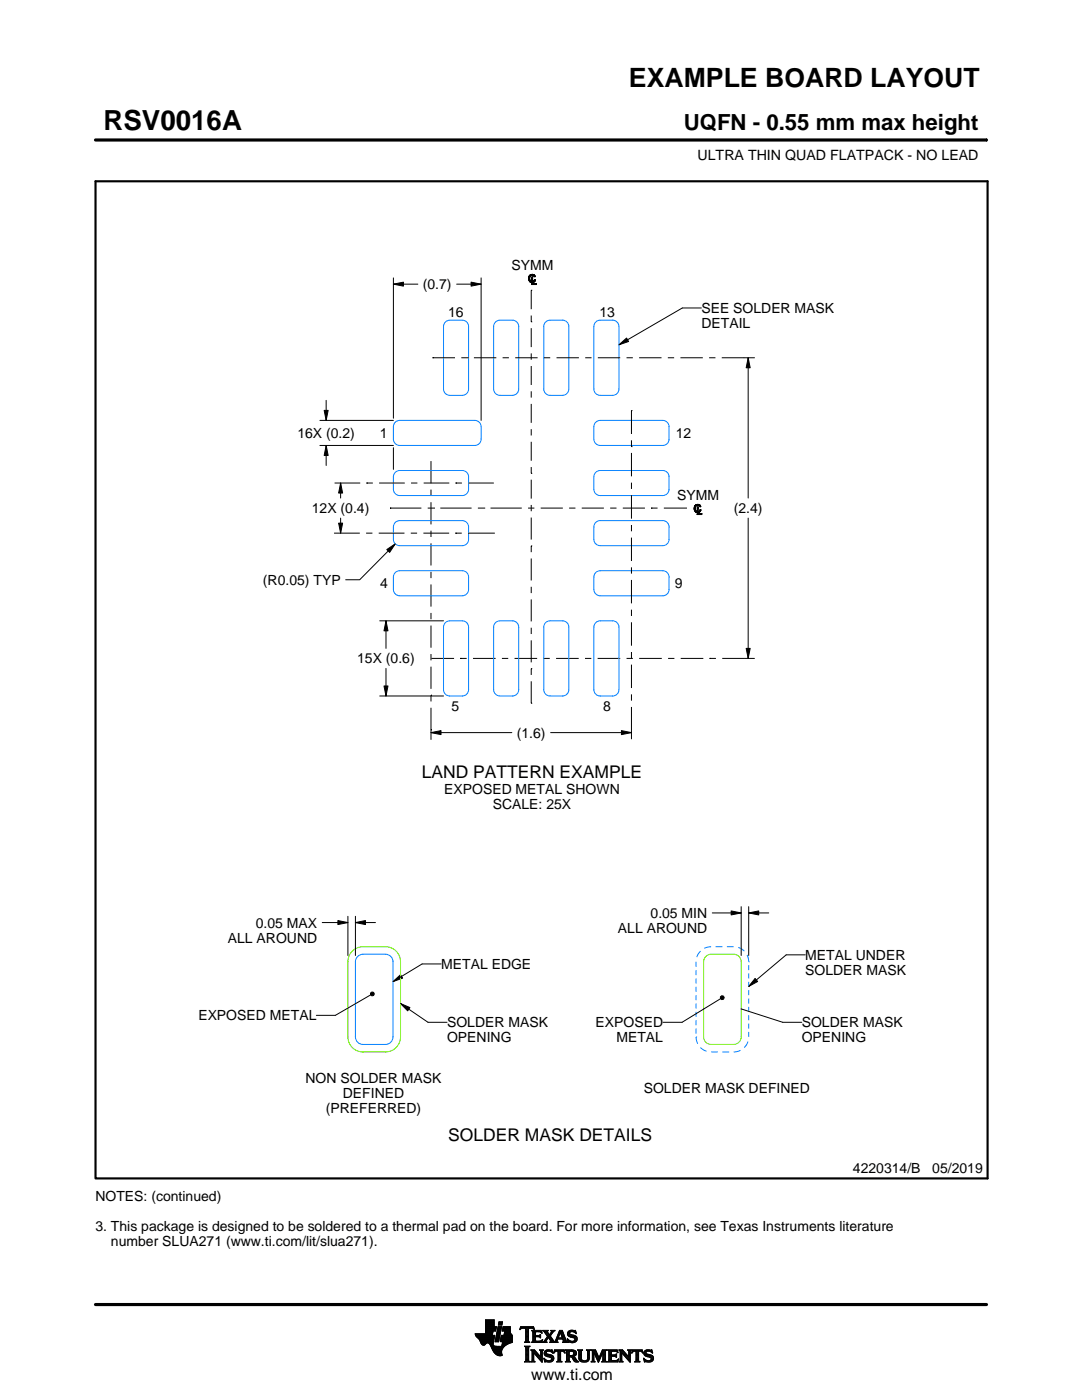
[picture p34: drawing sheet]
<svg xmlns="http://www.w3.org/2000/svg" width="216mm" height="279mm" viewBox="0 0 216 279" stroke-linecap="round" stroke-linejoin="round" font-family="sans-serif">
<defs><g id="words">
<text font-size="5.5" x="20.6" y="26">RSV0016A</text>
<text font-size="5.3" x="125.5" y="17.4">EXAMPLE BOARD LAYOUT</text>
<text font-size="4.4" x="136.4" y="26">UQFN - 0.55 mm max height</text>
<g font-size="3.5">
<text x="84.1" y="155.3">LAND PATTERN EXAMPLE</text>
<text x="89.4" y="227.7">SOLDER MASK DETAILS</text>
</g>
<text font-size="3.2" x="106" y="275.3">www.ti.com</text>
<g font-size="2.8">
<text x="139.2" y="32">ULTRA THIN QUAD FLATPACK - NO LEAD</text>
<text x="102.1" y="53.8">SYMM</text>
<text x="84.4" y="57.7">(0.7)</text>
<text x="89.4" y="63.2">16</text>
<text x="119.6" y="63.2">13</text>
<text x="140" y="62.5">SEE SOLDER MASK</text>
<text x="140" y="65.5">DETAIL</text>
<text x="59.3" y="87.4">16X (0.2)</text>
<text x="75.8" y="87.4">1</text>
<text x="134.8" y="87.3">12</text>
<text x="135.1" y="99.7">SYMM</text>
<text x="62.2" y="102.4">12X (0.4)</text>
<text x="146.4" y="102.4">(2.4)</text>
<text x="52.5" y="116.7">(R0.05) TYP</text>
<text x="75.8" y="117.4">4</text>
<text x="134.7" y="117.3">9</text>
<text x="71.3" y="132.4">15X (0.6)</text>
<text x="90.1" y="142">5</text>
<text x="120.4" y="141.9">8</text>
<text x="103.1" y="147.2">(1.6)</text>
<text x="88.6" y="158.4">EXPOSED METAL SHOWN</text>
<text x="98.3" y="161.4">SCALE: 25X</text>
<text x="51.1" y="185.1">0.05 MAX</text>
<text x="129.8" y="183.2">0.05 MIN</text>
<text x="45.5" y="188.1">ALL AROUND</text>
<text x="123.3" y="186.2">ALL AROUND</text>
<text x="160.7" y="191.6">METAL UNDER</text>
<text x="88" y="193.4">METAL EDGE</text>
<text x="160.7" y="194.6">SOLDER MASK</text>
<text x="39.6" y="203.6">EXPOSED METAL</text>
<text x="89.2" y="205">SOLDER MASK</text>
<text x="89.2" y="208">OPENING</text>
<text x="118.8" y="205">EXPOSED</text>
<text x="123" y="208">METAL</text>
<text x="160" y="205">SOLDER MASK</text>
<text x="160" y="208">OPENING</text>
<text x="61" y="216.1">NON SOLDER MASK</text>
<text x="68.4" y="219.1">DEFINED</text>
<text x="128.4" y="218.1">SOLDER MASK DEFINED</text>
<text x="65" y="222.1">(PREFERRED)</text>
<text x="19" y="239.7">NOTES: (continued)</text>
<text x="170.2" y="234.2">4220314/B</text>
<text x="186" y="234.2">05/2019</text>
<text x="19" y="245.7">3. This package is designed to be soldered to a thermal pad on the board. For more information, see Texas Instruments literature</text>
<text x="22.1" y="248.7">number SLUA271 (www.ti.com/lit/slua271).</text>
</g>
</g></defs>
<g fill="none" stroke="#000" stroke-width=".2">
<path d="M19.1 27.9h177.7M196.8 27.7v.5M78.5 56.7l2-.4v.8zM78.5 55.5v28M78.5 56.7h4.9M91.1 56.7h4.9M94 56.3l2 .4-2 .4zM96 55.5v28.4M105.5 55.6h.2zM105.5 55.6l.2 .1zM105.5 55.6l.2-.1zM105.5 55.6h.2v.1z"/>
<path d="M105.5 55.4h.2zM105.5 55.7h.2v.1zM105.5 55.7l.2 .1zM105.5 55.4l.2 .1-.2 .1zM105.5 55.8h.2zM105.5 55.3h.2zM105.5 55.3l.2 .1h-.2zM105.5 55.9h.2zM105.5 55.2h.2zM105.5 55.9l.2-.1v.1zM105.5 55.2l.2 .1zM105.5 55.2h.3z"/>
<path d="M105.6 56h.2zM105.6 55.1l.3-.1zM105.6 55.1h.2zM105.6 55.1l.2 .1h-.3zM105.6 56l.2 .1zM105.6 55h.4zM105.6 55h.3zM105.6 56.1h.3zM105.7 55l.4-.1zM105.7 55h.3zM105.7 55h.4zM105.7 56.2h.3z"/>
<path d="M105.7 54.9h.9zM105.8 56.2h.8zM105.8 56.2l.8 .1zM105.8 56.2h.3zM105.8 56.2h.5zM105.8 54.9h.8zM105.8 54.9l.7-.1zM105.8 56.3h.8zM105.8 56.3h.7zM105.9 54.8h.6zM105.9 54.8h.5zM106 56.3h.5z"/>
<path d="M106 56.3h.4zM106 54.8h.4zM106 54.8h.3zM106 57.9h.1M106 57.9v3.8M106.1 56.4l.3-.1zM106.1 56.8l.9-.2v.2zM106.1 55.2h.2l-.2 1zM106.1 56.8l.2-.2h.7zM106.1 56.4h.2l-.2 .4zM106.1 54.8h.2zM106.1 54.9h.5z"/>
<path d="M106.2 54.9h.4zM106.3 54.9h.4zM106.3 55.2v1h-.2zM106.3 56.2l.4-.1zM106.3 56.4v.2l-.2 .2zM106.3 55l.4-.1zM106.4 55l.3-.1zM106.4 56.1h.4zM106.5 55h.2zM106.5 56.1h.3zM106.5 55.1h.3zM106.5 56l.3 .1z"/>
<path d="M106.5 56h.3zM106.6 55.2h.2zM106.6 56h.2zM106.6 56l.2-.1zM106.6 55.9h.2zM106.6 55.8l.2 .1zM65.1 79.9v4M86.3 71.4h.1M86.3 71.4h4.5M92 71.4h1.3M93.3 71.4h.1M94.6 71.4h4.4"/>
<path d="M100.3 71.4h1.2M102.8 71.4h4.5M106 64.2h.1M106 63v1.2M106 65.5v3.8M106 70.5v1.3M106 73v3.8M106 78.1v1.2M108.5 71.4h1.3M111 71.4h4.5M116.8 71.4h1.2M119.3 71.4h4.5"/>
<path d="M123.5 68.8l1.5-1.3 .4 .7zM125 71.4h1.3M127.5 71.4h4.5M133.3 71.4h1.2M135.8 71.4h4.4M140 61.5h-3.8l-12.7 7.3M141.5 71.4h1.3M144 71.4h6.6M149.3 71.4l.4 2h-.8zM149.3 71.4v28M63.8 88.9h14.7M63.8 83.9h14.7"/>
<path d="M64.7 81.9h.8l-.4 2zM65.1 88.9l.4 2h-.8zM65.1 88.9v4M66.8 96.4h5.1M68 96.4l.4 2h-.8zM68 96.4v3M73.1 96.4h.1M73.1 96.4h1.3M75.7 96.4h5.1M78.5 89.3v4.4M82 96.4h1.3M84.5 96.4h5.2"/>
<path d="M86 92v4.4M86 97.7v1.3M90.9 96.4h.1M90.9 96.4h1.3M93.4 96.4h5.1M106 94.5h.1M106 80.6v3.8M106 85.7v1.2M106 88.2v3.8M106 93.2v1.3M106 95.7v3.8M126 89.1h.1"/>
<path d="M126 81.9h.1M126 81.9v4.7M126 87.9v1.2M126 90.4v4.7M126 96.3v1.3M126 98.8v4.7M66.7 106.4h5.1M67.6 104.4h.8l-.4 2zM68 103.4v3M73.1 106.4h1.2M75.6 106.4h5.1M77.2 109.7l1.7-1.2-1.2 1.7z"/>
<path d="M77.8 101.4h.1M77.8 101.4h6.3M78.9 108.5l-7.1 7.2h-2.8M82 106.4h1.2M84.5 106.4h5.1M85.3 101.4h1.3M86 100.2v4.5M86 105.9v1.3M86 108.4v4.5M86 114.1v1.3M86 116.6v4.5M86.6 101.4h.1"/>
<path d="M87.9 101.4h6.2M90.9 106.4h.1M90.9 106.4h1.2M93.4 106.4h5.1M95.4 101.4h1.2M96.6 101.4h.1M97.9 101.4h6.2M98.5 106.4h.1M105.4 101.4h1.2M106 108.9h.1M106 100.8v1.2M106 103.3v4.4"/>
<path d="M106 108.9v1.3M106 111.5v4.3M106 117.1v1.3M106 119.6v4.4M107.9 101.4h4.4M113.6 101.4h1.2M116.1 101.4h4.4M121.8 101.4h1.2M124.3 101.4h4.4M126 104.8v1.2M126 107.3v4.7M126 113.2v1.3"/>
<path d="M126 115.7v4.7M129.9 101.4h.1M129.9 101.4h1.3M132.5 101.4h4.4M136.9 101.4h.1M138.5 101.5h.2zM138.5 101.6h.2zM138.5 101.5l.2-.1zM138.5 101.6l.2-.1v.1zM138.5 101.3h.2zM138.5 101.6h.2v.1zM138.5 101.6l.2 .1z"/>
<path d="M138.5 101.3l.2 .1-.2 .1zM138.5 101.7h.2zM138.5 101.2h.2zM138.5 101.2l.2 .1h-.2zM138.6 101.8h.2zM138.6 101.1l.1 .1zM138.6 101.1h.2zM138.6 101.8l.1-.1 .1 .1zM138.6 101.9h.2zM138.6 101h.3zM138.6 101h.2zM138.6 101l.2 .1h-.2z"/>
<path d="M138.6 101.9l.3 .1zM138.6 101l.4-.1zM138.7 102h.3zM138.7 100.9l.5-.1zM138.7 100.9h.3zM138.7 100.9h.4zM138.7 102.1h.3zM138.8 100.8h.8zM138.8 102.1h.9zM138.8 102.1l.8 .1zM138.8 102.1h.3zM138.8 102.1h.5z"/>
<path d="M138.8 100.8l.7-.1zM138.9 102.2h.7zM138.9 102.2h.6zM138.9 100.7h.6zM138.9 100.7h.5zM139 102.3l.5-.1zM139 102.3h.4zM139 100.7h.4zM139 100.7h.3zM139.1 102.3h.3zM139.1 102.7l1-.2v.2zM139.1 101.1h.2l-.2 1z"/>
<path d="M139.1 102.7l.2-.2h.8zM139.1 102.3h.2l-.2 .4zM139.1 100.7h.2zM139.2 100.8h.4zM139.3 100.8h.4zM139.3 101.1v1h-.2zM139.3 102.1l.4-.1zM139.3 102.3v.2l-.2 .2zM139.4 100.9l.3-.1zM139.4 102.1l.3-.1zM139.4 102h.4zM139.5 100.9h.3z"/>
<path d="M139.5 102h.3zM139.5 101h.3zM139.6 101.9l.2 .1zM139.6 101h.2zM139.6 101.9h.2zM139.6 101.1h.2zM139.6 101.9l.3-.1zM139.7 101.8h.2zM139.7 101.7l.2 .1zM149.3 103.4v28M75.8 138.9h12.7M75.8 123.9h12.7"/>
<path d="M76.6 136.9h.8l-.4 2zM77 123.9l.4 2h-.8zM77 123.9v5.5M77 133.4v5.5M86 138.7h.1M86 122.3v1.3M86 124.8v4.5M86 130.5v1.3M86 133v4.5M86 138.7v1.3M86.1 131.4h4.5M91.9 131.4h.1"/>
<path d="M91.9 131.4h1.2M94.4 131.4h4.5M100.2 131.4h1.2M102.7 131.4h4.5M106 133.4h.1M106 125.3v1.2M106 127.8v4.4M106 133.4v1.3M106 136v4.4M108.4 131.4h1.3M111 131.4h4.5M116.7 131.4h1.3"/>
<path d="M119.2 131.4h4.6M125 131.4h1.3M126 121.7v1.2M126 124.2v4.7M126 130.1v1.3M126 132.6v4.7M126 138.6v1.2M127.5 131.4h4.6M133.3 131.4h1.3M135.8 131.4h4.5M141.6 131.4h.1M141.6 131.4h1.3"/>
<path d="M144.1 131.4h6.4M148.9 129.4h.8l-.4 2zM86 146.2l2-.4v.8zM86 145.7h.1M86 141.3v6.3M86 146.2h16.1M106 140.4h.1M109.9 146.2h16.1M124 145.8l2 .4-2 .4zM126 141.1v6.4M64.3 184.1h5.1M67.4 183.7l2 .4-2 .4z"/>
<path d="M69.4 182.9v7.8M70.9 184.1l2-.4v.8zM70.9 182.9v7.8M70.9 184.1h4M73.9 198.2l.3-.2h.3l.2 .4-.2 .3h-.3l-.3-.2zM73.9 198.6l-7 4h-3.8M78.4 195.9l1.5-1.4 .4 .7zM88 192.4h-3.8l-5.8 3.5M142.1 182.2h5.8M143.8 198.9l.2-.2 .4 .1 .1 .3-.1 .3-.4 .1-.2-.2zM143.8 199.3l-7.7 4.7h-3.8M145.9 181.8l2 .4-2 .4z"/>
<path d="M147.9 180.9v9.8M149.4 182.2l2-.4v.8zM149.4 182.2h4M149.4 180.9v9.8M150.7 195.3l.5 .6-1.8 1zM160.7 190.6h-3.8l-7.5 6.3M79.9 200.3l1.9 .8-.5 .6zM79.9 200.3l5.5 3.7h3.8M147.9 201.4l8.3 2.6h3.8M94.8 266.2h3.5M94.8 266.3h3.5M94.9 266.4h3.3"/>
<path d="M94.9 266.5h3.8l-.2 1.2M94.9 266.5h3.8M95 266.6h3.7M95 266.7h3.7M95.1 266.8h3.6M95.2 266.9h3.4M95.3 267h3.3M95.4 267.1h3.2M95.5 267.2h3.1M95.6 267.3h3M95.7 267.4h2.8M95.7 267.5h2.8"/>
<path d="M95.8 267.6h2.7M95.8 267.7h2.7M95.9 267.8h2.6M95.9 267.9h2.5M95.9 268h2.5M96 268h1.1M96 268.1h1M96.1 268.2h.8M96.1 268.3h.7M96.2 268.4h.6M96.3 268.4h.4M96.9 266.1h1.4"/>
<path d="M96.9 266h1.4M96.9 265.9h1.4M96.9 265.8h1.5M96.9 265.7h1.5M96.9 264.7l2.2 .1-.2 .9h-.5l-.2 .8M96.9 265.6h2M96.9 265.5h2M96.9 265.4h2M96.9 265.3h2.1M96.9 265.2h2.1M96.9 265.1h2.1M96.9 265h2.1"/>
<path d="M96.9 264.9h2.1M96.9 264.8h2.2M96.9 264.6h1.7M96.9 264.5h1.7M96.9 264.4h1.7M96.9 264.3h1.7M96.9 264.2h1.7M96.9 264.1h1.7M96.9 264h1.7M96.9 263.9h1.7M96.9 263.8h1.7M96.9 263.7h1.7"/>
<path d="M96.9 263.6h1.7M96.9 263.5h1.7M96.9 263.4h1.7M97.5 268h.9M97.6 268.1h.8M97.7 268.2h.7M97.7 268.3h.7M97.8 268.4h.6M97.9 268.5h.6M97.9 268.6h.7M98 268.7h1.1M98 268.8h2.6"/>
<path d="M98 268.8h2.5M98.1 268.9h2.3M98.1 269h2.3M98.1 269.1h2.2M98.2 269.2h2.1M98.2 269.2h2M98.2 269.3h2M98.3 269.4h1.9M98.3 269.5h1.8M98.4 269.6h1.7M98.4 268v.4l.3 .2 2 .1M98.5 269.7h1.6"/>
<path d="M98.5 267.7l-.1 .3M98.5 269.8h1.6M98.6 269.9h1.5M98.6 264.8v-1.4h-1.7v2.8h-2.1l.1 .3 .7 .8 .7 1.1 .3 .1 .6-.5 .4 .1 1 1.8 .8 .6h.8l-.1-1 .8-1M98.6 270h1.5M98.7 270h1.4M98.8 270.1h1.3M98.8 267.7h.7M98.8 267.6h.7M98.8 267.5h.7M98.9 270.2h1.2M98.9 267.4h.7"/>
<path d="M98.9 267.3h.7M98.9 267.2h.7M98.9 267.1h.7M98.9 267h.7M98.9 270.3h1.3M99 266.9h.6M99 266.9h.7M99 266.8h.7M99 266.7h.7M99 266.6h.7M99 266.5h.7M99.1 270.4h1.1"/>
<path d="M99.1 266.4h.7M99.1 266.3h.7M99.1 266.2h.7M99.1 266.1h.7M99.1 266h.7M99.2 265.9h.7M99.2 265.8h.7M99.2 270.4h1M99.2 265.7h.7M99.2 265.6h.7M99.2 265.5h.7M99.3 265.4h.6"/>
<path d="M99.3 265.4h.7M99.3 265.3h.7M99.3 265.2h.7M99.3 265.1h.7M99.3 265h.7M99.4 270.5h.8M99.4 264.9h.7M99.4 264.8h.7M99.4 264.8h.7l-.6 3h-.7zM99.4 264.5l.2-.7h.7l-.2 .7h-.7M99.5 264.4h.6M99.5 264.3h.7"/>
<path d="M99.5 264.2h.7M99.5 264.1h.7M99.5 264h.7M99.5 263.9h.7M99.6 263.8h.7M99.8 270.6h.1M99.8 267.7h2.4M99.8 267.6h2.4M99.8 267.5h2.4M99.9 267.4h2.3M99.9 267.3h2.3M99.9 267.2h2.3"/>
<path d="M99.9 267.1h2.3M99.9 267h2.3M99.9 266.9h2.3M100 266.9h2.2M100 266.8h2.2M100 266.7h2.2M100 266.6h2.2M100 266.5h2.2M100.1 268.6h.7M100.2 268.5h.7M100.2 268.4h.8M100.2 268.4h.9"/>
<path d="M100.2 268.3h1M100.2 268.2h1.2M100.2 265.6h1.6M100.2 268.1h1.4M100.2 265.5h1.6M100.2 268h1.6M100.3 265.4h1.5M100.3 268h1.7M100.3 267.9h1.9M100.3 265.3h1.5M100.3 267.8h1.9M100.3 265.2h1.5"/>
<path d="M100.3 265.1h1.5M100.3 265h1.5M100.4 264.9h1.4M100.4 264.8h1.4M100.6 266.5l.1-.8h-.5l.2-.9h1.4l.1 1.1 .3 .6v1.4l-1.3 .6M100.6 266.4h1.5M100.6 266.3h1.4M100.6 266.2h1.4M100.6 266.1h1.3M100.7 266h1.2M100.7 265.9h1.2M100.7 265.8h1.1"/>
<path d="M100.7 265.7h1.1M102.2 266.5h-2.2l-.2 1.1 .5 .2-.2 .9M103.7 265.3h.1M103.8 265.2h.2M103.8 265h2.8M103.8 264.9h2.7M103.9 264.8h2.6M104.7 267.8h1M104.7 271.8h1.1M104.7 268.7h1M104.8 267.7h.7M104.8 271.7h.8"/>
<path d="M104.9 265.2h.6M104.9 268.9h.6M104.9 267.6h.6M104.9 267.5l-.2 .3M104.9 267.5h.6M104.9 267.4h.6M104.9 267.3h.6M104.9 267.2h.6M104.9 267.1h.6M104.9 267h.6M104.9 266.8h.6M104.9 266.7h.6"/>
<path d="M104.9 266.6h.6M104.9 266.5h.6M104.9 266.4h.6M104.9 266.3h.6M104.9 266.2h.6M104.9 266.1h.6M104.9 265.9h.6M104.9 265.8h.6M104.9 265.7h.6M104.9 265.6h.6M104.9 265.5h.6M104.9 265.4h.6"/>
<path d="M104.9 265.3h.6M104.9 271.5h.6M104.9 269h.6M104.9 271.4h.6M104.9 271.4v-2.4l-.2-.4h1.1l-.3 .4v2.4M104.9 271.4l-.2 .4h1.1l-.3-.4M104.9 271.3h.6M104.9 271.2h.6M104.9 271.1h.6M104.9 271h.6M104.9 270.9h.6M104.9 270.8h.6"/>
<path d="M104.9 270.6h.6M104.9 270.5h.6M104.9 270.4h.6M104.9 270.3h.6M104.9 270.2h.6M104.9 270.1h.6M104.9 270h.6M104.9 269.9h.6M104.9 269.8h.6M104.9 269.6h.6M104.9 269.5h.6M104.9 269.4h.6"/>
<path d="M104.9 269.3h.6M104.9 269.2h.6M104.9 269.1h.6M105.5 267.5l.2 .3M105.5 267.5v-2.3l.7-.1 .4 .3-.1-.6h-2.6l-.1 .6 .4-.3 .7 .1v2.3M105.7 267.8h-1M105.9 271.8h.8M105.9 269.4h.8M106.1 269.5h.7M106.1 267.8h2M106.1 271.7h.5M106.2 269.6h.7"/>
<path d="M106.2 271.5h.3M106.2 265.6h1.8M106.2 269.8h.8M106.2 271.4h.3M106.2 271.4l-.3 .4h.8l-.2-.4M106.2 271.3h.3M106.2 271.2h.3M106.2 271.1h.3M106.2 271h.3M106.2 270.9h.3M106.2 270.8h.3M106.2 270.6h.3"/>
<path d="M106.2 270.5h.3M106.2 270.4h.3M106.2 270.3h.3M106.2 270.2h.3M106.2 270.1h.3M106.2 270h1M106.2 269.9h.9M106.2 269.8v1.6M106.2 269.8l-.3-.4h.8l1.2 1.4M106.3 267.7h1.8M106.3 265.7h1.8M106.3 267.6h.6"/>
<path d="M106.3 265.8h.6M106.3 267.5l-.2 .3M106.3 267.5h.5M106.3 267.4h.5M106.3 267.3h.5M106.3 267.2h.5M106.3 267.1h.5M106.3 267h.5M106.3 266.8h.5M106.3 266.7h1.6M106.3 266.6h1.6M106.3 266.5h.5"/>
<path d="M106.3 266.4h.5M106.3 266.3h.5M106.3 266.2h.5M106.3 266.1h.5M106.3 265.9h.5M106.4 265.2h.2M106.5 270h.1M106.5 270v1.4M106.5 265.3h.1M106.6 270.1h.7M106.7 270.2h.7M106.8 270.3h.7"/>
<path d="M106.8 265.9l.2-.1h.6l.6 .2-.2-.5h-1.9l.2 .3v1.7M106.8 265.9v.6h.8l.3-.2v.7M106.9 270.4h.7M107 270.5h.7M107.1 270.6h.7M107.2 270.8h1M107.3 270.9h.9M107.4 271h.8M107.5 271.1h.7M107.6 271.2h.6M107.6 266.5h.3M107.7 271.3h.5"/>
<path d="M107.7 269.4h.7M107.7 266.8h.2M107.7 267.6h.5M107.8 266.4h.1M107.8 271.4h.4M107.8 267h.1M107.8 265.8h.3M107.8 269.5h.5M107.9 271.5h.3M107.9 269.6h.3M107.9 267l-.3-.2h-.8l.1 .8h.9l.5-.2M107.9 269.8h.3"/>
<path d="M107.9 270.6h.3M107.9 270.5h.3M107.9 270.4h.3M107.9 270.3h.3M107.9 270.2h.3M107.9 270.1h.3M107.9 270h.3M107.9 269.9h.3M107.9 269.8v1M107.9 269.8l-.2-.4h.7l-.2 .4M108 271.7h.2M108 265.9h.1"/>
<path d="M108 267.5h.2M108.1 271.8h.1M108.1 266.1h.1M108.2 267.4h.1M108.2 269.8v2.1l-1.7-1.9M108.2 267.8h.9M108.3 267.4l-.2 .5-2-.1M108.3 265.6h1M108.5 267.7h.5M108.5 271.1l.8 .4h.5l.2-.1-.1-.4-1-.4-.3-.3 .1-.7 .7-.2 .6 .1 .2-.1 .1 .6-.9-.3-.3 .1-.1 .3 1.3 .4 .2 .6M108.5 271.1h.1M108.5 265.7h.7"/>
<path d="M108.5 271.2h.2M108.6 271.3h.2M108.6 270.1h.4M108.6 270h.4M108.6 270.2h.6M108.6 267.6h.4M108.6 271.4h.4M108.6 269.9h.4M108.6 270.3h1M108.6 265.8h.7M108.6 271.5h.8M108.6 269.8h.5"/>
<path d="M108.7 271.7h1.5M108.7 270.4h1.3M108.7 267.5h.3M108.7 271.8h.1M108.7 265.9h.6M108.7 269.6h1.5M108.8 267.4h.3M108.8 270.5h1.5M108.8 266.1h.6M108.8 269.5h1.4M108.8 267.3h.4M108.9 266.2h.6"/>
<path d="M108.9 267.2h.4M108.9 266.3h.6M108.9 270.6h1.5M109 267.1h.3M109 266.4h1M109.1 271.8h.9M109.1 269.4h.7M109.1 267h.9M109.1 266.5h.8M109.1 267.8h-.9M109.2 266.8h.8M109.2 266.6h.6"/>
<path d="M109.2 266.7h.7M109.2 266.7l-.6 .9-.4 .2M109.3 270.8h1.1M109.5 267.1h.6M109.6 267.2h.6M109.7 271.5h.7M109.7 267.3h.6M109.7 267.8l.2-.2-.5-.7-.4 .8 .1 .1M109.7 267.8h1.6M109.7 266.3h.4M109.7 267.4h.6M109.8 270.9h.7"/>
<path d="M109.8 266.2h.3M109.8 266.6l.9 1.2 1-2.3h.5l.8 2.1 .3 .2M109.8 267.5h.6M109.9 266.1h.3M109.9 269.8h.4M109.9 267.6h.6M109.9 267.7h.7M109.9 271.4h.5M109.9 265.9h.4M110 271h.5M110 265.6h.7M110 265.9l-.4 .5-.4-.6 .2-.3h-1.1l.9 1.2"/>
<path d="M110 265.9l.1-.2-.2-.2h.8l-.9 1.1M110 271.3h.5M110 265.8h.4M110 271.1h.5M110 271.2h.5M110.1 269.4h.1M110.1 265.7h.4M110.1 269.9h.2M110.2 270h.1M110.5 270h.1M110.5 269.9h.2M110.5 271.1l-.2 .5-.8 .3-.6-.2-.2 .1-.2-.7"/>
<path d="M110.5 269.8h.3M110.6 269.6h2.1M110.6 269.5h2M110.6 269.4h2M110.7 267.7h.5M110.8 267.6h.4M110.9 267.5h.3M110.9 267.4h.3M111 267.3h.3M111 267.2h1.8M111 267.1h1.8M111.1 267h.3"/>
<path d="M111.1 271.8h1M111.1 266.8h.4M111.2 266.7h.3M111.2 267.5l.1-.2h1l.1 .2M111.2 267.5v.3h.1M111.2 266.6h.3M111.3 266.5h.3M111.3 271.7h.6M111.3 266.4h.3M111.3 271.5h.6M111.3 267.8h-1.6M111.3 269.8h.6"/>
<path d="M111.4 266.3h.3M111.4 271.4h.5M111.4 271.4l-.1-1.7h-.4l-.4 .4 .2-.7h1.9l.1 .7-.3-.4h-.5v1.7M111.4 270.5h.5M111.4 270.4h.5M111.4 270.3h.5M111.4 270.2h.5M111.4 270.1h.5M111.4 270h.5M111.4 269.9h.5M111.4 271.4l-.3 .4h1l-.2-.4M111.4 271.3h.5"/>
<path d="M111.4 271.2h.5M111.4 271.1h.5M111.4 271h.5M111.4 270.9h.5M111.4 270.8h.5M111.4 270.6h.5M111.4 266.2h.3M111.4 266.1h.4M111.5 265.9h.9M111.5 265.8h.8M111.6 265.7h.7M111.6 265.6h.6"/>
<path d="M111.8 265.9l.4 1.1h-.8zM111.9 266.1h.5M111.9 266.2h.5M111.9 266.3h.6M112 266.4h.5M112 266.5h.6M112.1 266.6h.5M112.1 266.7h.6M112.1 266.8h.6M112.2 267h.5M112.2 267.8h1.1M112.3 267.3h.6"/>
<path d="M112.3 267.4h.6M112.4 267.5h.6M112.4 267.5v.3h-.2M112.4 269.8h.3M112.4 267.6h.6M112.4 267.7h.7M112.6 269.9h.1M112.6 270h.2M112.8 271.8h1M112.8 269.4h1.6M113 269.5h1.7M113 271.7h.7"/>
<path d="M113 269.6h1.9M113 271.5h.6M113 269.8h.6M113 271.4h.6M113 271.4l-.2 .4h1l-.2-.4M113 271.3h.6M113 271.2h.6M113 271.1h.6M113 271h.6M113 270.9h.6M113 270.8h1.5M113 270.6h1.6"/>
<path d="M113 270.5h1.8M113 270.4h.6M113 270.3h.6M113 270.2h.6M113 270.1h.6M113 270h.6M113 269.9h.6M113 269.8v1.6M113 269.8l-.2-.4h1.4l.6 .2 .2 .3v.4l-.2 .3-.4 .1M113.2 267.3h.2M113.2 267.4h.3M113.2 266.2h.5"/>
<path d="M113.2 266.3h.6M113.2 266.1h.5M113.3 267.5h.3M113.3 267.8h-1.1M113.3 266.4h.9M113.3 265.9h.4M113.3 267.6h.6M113.3 266.5h1.3M113.3 267.7h1.6M113.3 265.8h.5M113.3 267.8h.2M113.4 266.6h1.5"/>
<path d="M113.4 265.7h1.5M113.4 265.7l.5-.2 .7 .1 .2-.1 .1 .7-.7-.4h-.4l-.1 .3 .1 .2 .9 .2 .4 .3 .1 .5-.3 .5-.6 .2-.7-.2-.2 .1-.2-.7 .9 .5 .5-.1 .1-.3-.2-.3-1.1-.4-.2-.4zM113.5 266.7h1.5M113.5 265.6h1.4M113.6 271.4v-.6h.4l.7 1h.8M113.6 269.9l.1-.2 .7 .2v.4l-.4 .2M113.6 269.9v.6M113.7 267.8h1.1M113.8 266.8h1.3M113.8 265.5h.6M114 268h.4M114.1 270.9h.6"/>
<path d="M114.2 271h.6M114.2 271.1h.7M114.3 271.2h.6M114.3 267h.8M114.3 269.8h.7M114.3 270.4h.6M114.4 271.3h.6M114.4 270.7l1.1 1.1M114.4 270.7h.1M114.4 271.4h.7M114.4 269.9h.6M114.4 270.3h.6"/>
<path d="M114.5 267.6h.5M114.5 270.2h.5M114.5 270h.5M114.5 265.8h.4M114.5 270.1h.5M114.5 271.5h.7M114.6 271.7h.7M114.6 267.1h.6M114.6 267.5h.5M114.7 267.2h.5M114.7 267.4h.5M114.7 265.9h.3"/>
<path d="M114.7 267.3h.5M114.7 271.8h.8M114.8 266.1h.2M114.9 266.2h.1M115.3 269.4h.9M115.4 269.5h.7M115.5 269.6h.5M115.5 269.8h.5M115.5 269.8v1.4l.4 .5 .6 .2 .7-.1 .3-.3 .1-.5M115.5 271h.5M115.5 270.9h.5M115.5 270.8h.5"/>
<path d="M115.5 270.6h.5M115.5 270.5h.5M115.5 270.4h.5M115.5 270.3h.5M115.5 270.2h.5M115.5 270.1h.5M115.5 270h.5M115.5 269.9h.5M115.5 269.8l-.2-.4h.9l-.2 .4M115.5 271.1h.5M115.5 271.2h.5M115.5 271.3h.6"/>
<path d="M115.6 271.4h.6M115.7 271.5h.8M115.8 271.7h1.5M116 271l.2 .4 .5 .2 .4-.2 .2-.4M116 269.8v1.2M116 271.8h1.1M116.8 271.5h.6M117 269.4h.8M117.1 271.4h.4M117.2 269.5h.5M117.2 271.3h.4M117.2 269.6h.4"/>
<path d="M117.2 271.2h.4M117.2 271.1h.4M117.3 269.8h.3M117.3 271h.3M117.3 270.9h.3M117.3 270.8h.3M117.3 270.6h.3M117.3 270.5h.3M117.3 270.4h.3M117.3 270.3h.3M117.3 270.2h.3M117.3 270.1h.3"/>
<path d="M117.3 270h.3M117.3 269.9h.3M117.6 269.8l.2-.4h-.8l.2 .3 .1 1.3M117.6 269.8v1.2M118 271.8h.7M118 269.4h.8M118.1 269.5h.8M118.1 271.7h.5M118.2 269.6h.7M118.2 271.5h.3M118.2 269.8h.8M118.2 271.4h.3"/>
<path d="M118.2 269.8l-.2-.4h.8l.7 1.6 .7-1.6h.9l-.3 .4M118.2 271.4l-.2 .4h.7l-.2-.4M118.2 271.3h.3M118.2 271.2h.3M118.2 271.1h.3M118.2 271h.3M118.2 270.9h.3M118.2 270.8h.3M118.2 270.6h.3M118.2 270.5h.3M118.2 270.4h.3M118.2 270.3h.3"/>
<path d="M118.2 270.2h.3M118.2 270.1h.3M118.2 270h.9M118.2 269.9h.8M118.2 269.8v1.6M118.6 270.1h.5M118.6 270.2h.6M118.7 270.3h.5M118.7 270.4h.6M118.8 270.5h.5M118.8 270.6h.6M118.9 270.8h.5"/>
<path d="M118.9 270.9h.6M119 271h.8M119 271.1h.8M119.1 271.2h.6M119.1 271.3h.6M119.2 271.4h.4M119.2 271.5h.4M119.3 271.7h.2M119.3 271.8h.2M119.6 270.9h.3M119.6 270.8h.3M119.7 270.6h.3"/>
<path d="M119.7 270.5h.3M119.8 270.4h.3M119.8 270.3h.3M119.9 270.2h.3M119.9 270.1h.3M120 270h.8M120 269.9h.8M120 269.8h.8M120.1 271.8h1M120.1 269.6h.7M120.1 269.5h.8M120.2 269.4h.9"/>
<path d="M120.2 271.7h.7M120.3 271.5h.5M120.3 271.4h.5M120.3 271.4l-.2 .4h1l-.3-.4M120.3 271.4v-1.5l-.9 2-.9-2v1.5M120.3 271.3h.5M120.3 271.2h.5M120.3 271.1h.5M120.3 271h.5M120.3 270.9h.5M120.3 270.8h.5M120.3 270.6h.5"/>
<path d="M120.3 270.5h.5M120.3 270.4h.5M120.3 270.3h.5M120.3 270.2h.5M120.3 270.1h.5M120.8 269.8v1.6M121.2 271.8h2M121.2 269.4h1.9M121.4 269.5h1.8M121.4 271.7h1.9M121.5 269.6h1.7M121.5 271.5h1.8"/>
<path d="M121.5 269.8h.5M121.5 271.4h.5M121.5 269.8l-.3-.4h1.9l.2 .6M121.5 269.9h.5M121.5 269.8v1.6M121.5 271.3h.5M121.5 271.2h.5M121.5 271.1h.5M121.5 271h.5M121.5 270.9h.5M121.5 270.8h.5M121.5 270.6h1.5"/>
<path d="M121.5 270.5h1.5M121.5 270.4h1.5M121.5 270.3h.5M121.5 270.2h.5M121.5 270.1h.5M121.5 270h.5M122.6 270.4l.4-.2v.7l-.2-.2h-.8v.7l.2 .1M122.9 270.8h.1M122.9 270.3h.1M123 269.8h.3M123.1 271.4h.3M123.2 269.9h.1"/>
<path d="M123.3 270h.1M123.3 270l-.4-.3h-.8l-.1 .7M123.3 271.3h.1M123.4 271.2h.1M123.4 271.2l-.2 .6h-2l.3-.4M123.4 271.2l-.3 .3h-.4M123.5 271.8h.8M123.5 269.4h.7M123.6 269.5h.7M123.7 271.7h.5M123.7 269.6h.7M123.7 271.5h.4"/>
<path d="M123.7 269.8h.8M123.7 271.4h.4M123.7 271.4l-.2 .4h.8l-.2-.4M123.7 271.3h.4M123.7 271.2h.4M123.7 271.1h.4M123.7 271h.4M123.7 270.9h.4M123.7 270.8h.4M123.7 270.6h.4M123.7 270.5h.4M123.7 270.4h.4"/>
<path d="M123.7 270.3h.4M123.7 270.2h.4M123.7 270.1h.4M123.7 270h1M123.7 269.9h.9M123.7 269.8v1.6M123.7 269.8l-.2-.4h.7l1.2 1.4 .1-1M124.1 270v1.4M124.1 270h.1M124.2 270.1h.6M124.2 270.2h.7M124.3 270.3h.7"/>
<path d="M124.4 270.4h.7M124.5 270.5h.7M124.6 270.6h.7M124.7 270.8h1.1M124.8 270.9h1M124.9 271h.9M125 271.1h.8M125.1 271.2h.7M125.2 271.3h.6M125.2 269.4h.8M125.3 271.4h.5M125.4 269.5h.5"/>
<path d="M125.4 271.5h.4M125.4 269.6h.4M125.5 269.8h.3M125.5 269.8l-.3-.4h.8l-.2 .4M125.5 270.4h.3M125.5 270.3h.3M125.5 270.2h.3M125.5 270.1h.3M125.5 270h.3M125.5 269.9h.3M125.5 270.6h.3M125.5 270.5h.3"/>
<path d="M125.5 271.7h.3M125.6 271.8h.2M125.8 269.8v2.1l-1.7-1.9M126 270h.1M126.1 269.9h.1M126.1 269.8h.3M126.1 269.6h2.1M126.2 269.5h2M126.2 269.4h2M126.6 271.8h1.1M126.9 271.7h.6M126.9 271.5h.5"/>
<path d="M126.9 269.8h.5M126.9 271.4h.5M126.9 271.4v-1.7h-.5l-.3 .4 .1-.7h1.9l.2 .7-.4-.4h-.5v1.7M126.9 270.5h.5M126.9 270.4h.5M126.9 270.3h.5M126.9 270.2h.5M126.9 270.1h.5M126.9 270h.5M126.9 269.9h.5M126.9 271.4l-.3 .4h1.1l-.3-.4M126.9 271.3h.5"/>
<path d="M126.9 271.2h.5M126.9 271.1h.5M126.9 271h.5M126.9 270.9h.5M126.9 270.8h.5M126.9 270.6h.5M128 269.8h.3M128.1 269.9h.2M128.2 270h.1M128.4 271.1h.1M128.4 271.2h.2M128.5 271.3h.2"/>
<path d="M128.5 270.1h.4M128.5 270h.4M128.5 270.2h.6M128.5 271.4h.4M128.5 269.9h.4M128.5 270.3h1M128.5 271.5h.8M128.5 269.8h.5M128.6 271.7h1.5M128.6 270.4h1.3M128.6 271.8h.1M128.6 269.6h1.5"/>
<path d="M128.7 270.5h1.5M128.7 269.5h1.4M128.8 270.6h1.5M128.9 271.8h1M129 269.4h.7M129.1 270.8l-.6-.4 .1-.7 .5-.3 .8 .1 .2-.1 .1 .7-.8-.4-.4 .1-.1 .2 1.3 .5 .2 .6M129.1 270.8l.7 .2v.4l-.6 .1-.8-.4M129.2 270.8h1.1M129.6 271.5h.7M129.6 270.9h.8M129.8 269.8h.4M129.8 271.4h.5"/>
<path d="M129.9 271h.5M129.9 271.3h.5M129.9 271.1h.5M129.9 271.2h.5M129.9 269.4h.2M130 269.9h.2M130.1 270h.1M130.4 271.1l-.3 .5-.7 .3-.6-.2-.2 .1-.2-.7"/>
</g>
<g fill="#000">
<path d="M78.5 56.7l2-.4v.8zM94 56.3l2 .4-2 .4zM105.5 55.6l.2-.1zM105.5 55.6h.2v.1zM105.5 55.4h.2zM105.5 55.7h.2v.1zM105.5 55.3h.2zM105.5 55.2h.2zM105.5 55.8h.2zM105.5 55.9l.2-.1v.1zM105.6 56h.2zM105.6 55.1h.2z"/>
<path d="M105.6 56l.2 .1zM105.6 55h.3zM105.6 56.1h.3zM105.7 55h.4zM105.7 56.2h.3zM105.5 55.4l.2 .1-.2 .1zM105.5 55.6h.2zM105.5 55.6l.2 .1zM105.5 55.3l.2 .1h-.2zM105.5 55.2l.2 .1zM105.5 55.7l.2 .1zM105.5 55.9h.2z"/>
<path d="M105.8 56.2h.8zM105.5 55.2h.3zM105.6 55.1l.2 .1h-.3zM105.8 54.9h.8zM105.8 56.3h.8zM105.6 55.1l.3-.1zM105.9 54.8h.6zM106 56.3h.5zM105.6 55h.4zM105.7 55h.3zM106 54.8h.4zM105.8 56.2h.3z"/>
<path d="M106.3 55.2v1h-.2zM105.8 56.2h.5zM106.1 56.4l.3-.1zM106.1 56.8l.9-.2v.2zM106.1 54.8h.2zM105.7 54.9h.9zM105.7 55l.4-.1zM106.1 54.9h.5zM106.2 54.9h.4zM106.3 54.9h.4zM106.1 55.2h.2l-.2 1zM106.3 56.2l.4-.1z"/>
<path d="M106.1 56.8l.2-.2h.7zM106.3 56.4v.2l-.2 .2zM106.1 56.4h.2l-.2 .4zM106 54.8h.3zM106 56.3h.4zM106.3 55l.4-.1zM106.4 56.1h.4zM105.9 54.8h.5zM106.4 55l.3-.1zM106.5 55h.2zM106.5 56.1h.3zM105.8 56.3h.7z"/>
<path d="M105.8 54.9l.7-.1zM106.5 55.1h.3zM106.5 56h.3zM105.8 56.2l.8 .1zM106.6 55.2h.2zM106.6 55.9h.2zM106.6 56l.2-.1zM106.5 56l.3 .1zM106.6 56h.2zM106.6 55.8l.2 .1zM123.5 68.8l1.5-1.3 .4 .7zM149.3 71.4l.4 2h-.8z"/>
<path d="M64.7 81.9h.8l-.4 2zM65.1 88.9l.4 2h-.8zM68 96.4l.4 2h-.8zM67.6 104.4h.8l-.4 2zM77.2 109.7l1.7-1.2-1.2 1.7zM138.5 101.5l.2-.1zM138.5 101.6l.2-.1v.1zM138.5 101.3h.2zM138.5 101.6h.2v.1zM138.5 101.2h.2zM138.6 101.1h.2zM138.5 101.7h.2z"/>
<path d="M138.6 101.8l.1-.1 .1 .1zM138.6 101.9h.2zM138.6 101h.2zM138.6 101.9l.3 .1zM138.6 101l.4-.1zM138.7 102h.3zM138.7 100.9h.4zM138.7 102.1h.3zM138.5 101.3l.2 .1-.2 .1zM138.5 101.5h.2zM138.5 101.6h.2zM138.5 101.2l.2 .1h-.2z"/>
<path d="M138.6 101.1l.1 .1zM138.5 101.6l.2 .1zM138.6 101.8h.2zM138.8 102.1h.9zM138.6 101l.2 .1h-.2zM138.8 100.8h.8zM138.9 102.2h.7zM138.6 101h.3zM138.9 100.7h.6zM139 102.3l.5-.1zM138.7 100.9h.3zM139 100.7h.4z"/>
<path d="M138.8 102.1h.3zM139.3 101.1v1h-.2zM138.8 102.1h.5zM139.1 102.3h.3zM139.1 102.7l1-.2v.2zM139.1 100.7h.2zM138.7 100.9l.5-.1zM139.2 100.8h.4zM139.3 100.8h.4zM139.1 101.1h.2l-.2 1zM139.3 102.1l.4-.1zM139.1 102.7l.2-.2h.8z"/>
<path d="M139.3 102.3v.2l-.2 .2zM139.1 102.3h.2l-.2 .4zM139 100.7h.3zM139 102.3h.4zM139.4 100.9l.3-.1zM139.4 102h.4zM138.9 100.7h.5zM139.5 100.9h.3zM139.5 102h.3zM138.9 102.2h.6zM138.8 100.8l.7-.1zM139.5 101h.3z"/>
<path d="M139.6 101.9h.2zM138.8 102.1l.8 .1zM139.6 101h.2zM139.6 101.1h.2zM139.7 101.8h.2zM139.6 101.9l.3-.1zM139.4 102.1l.3-.1zM139.6 101.9l.2 .1zM139.7 101.7l.2 .1zM77 123.9l.4 2h-.8zM76.6 136.9h.8l-.4 2zM148.9 129.4h.8l-.4 2z"/>
<path d="M86 146.2l2-.4v.8zM124 145.8l2 .4-2 .4zM67.4 183.7l2 .4-2 .4zM70.9 184.1l2-.4v.8zM73.9 198.2l.3-.2h.3l.2 .4-.2 .3h-.3l-.3-.2zM78.4 195.9l1.5-1.4 .4 .7zM143.8 198.9l.2-.2 .4 .1 .1 .3-.1 .3-.4 .1-.2-.2zM145.9 181.8l2 .4-2 .4zM149.4 182.2l2-.4v.8zM150.7 195.3l.5 .6-1.8 1zM79.9 200.3l1.9 .8-.5 .6z"/>
</g>
<path d="M19.1 36.2h178v199h-178z" fill="none" stroke="#000" stroke-width=".43"/>
<path d="M19 27.9h177.8M19 260.3h177.8" fill="none" stroke="#000" stroke-width=".63"/>
<g fill="none" stroke="#0080ff" stroke-width=".2">
<path d="M88.7 64.4l.7-.4 .4-.1h2.5a1.25 1.25 0 0 1 1.2 1.3v12.5a1.25 1.25 0 0 1-1.2 1.2h-2.6a1.25 1.25 0 0 1-1.2-1.3v-12.5zM99 64.1l.7-.2h2.6a1.25 1.25 0 0 1 1.2 1.3v12.5a1.25 1.25 0 0 1-1.3 1.2h-2.5a1.25 1.25 0 0 1-1.2-1.3v-12.5l.1-.3zM109 64.1l.8-.2h2.5a1.25 1.25 0 0 1 1.2 1.3v12.5a1.25 1.25 0 0 1-1.2 1.2h-2.6a1.25 1.25 0 0 1-1.2-1.3v-12.5l.1-.3zM118.7 64.4l.7-.4 .3-.1h2.6a1.25 1.25 0 0 1 1.2 1.3v12.5a1.25 1.25 0 0 1-1.3 1.2h-2.5a1.25 1.25 0 0 1-1.2-1.3v-12.5zM78.7 94.4l.7-.4 .4-.1h12.5a1.25 1.25 0 0 1 1.2 1.2v2.6a1.25 1.25 0 0 1-1.3 1.2h-12.5a1.25 1.25 0 0 1-1.2-1.2v-2.6zM79 84.1l.7-.2h15.1a1.25 1.25 0 0 1 1.2 1.3v2.5a1.25 1.25 0 0 1-1.2 1.2h-15.1a1.25 1.25 0 0 1-1.2-1.2v-2.6l.1-.3zM118.7 84.4l.7-.4 .3-.1h12.6a1.25 1.25 0 0 1 1.2 1.3v2.5a1.25 1.25 0 0 1-1.2 1.2h-12.6a1.25 1.25 0 0 1-1.2-1.2v-2.6zM119 94.1l.7-.2h12.6a1.25 1.25 0 0 1 1.2 1.3v2.5a1.25 1.25 0 0 1-1.2 1.2h-12.6a1.25 1.25 0 0 1-1.2-1.2v-2.6l.1-.3zM79 114.1l.8-.2h12.5a1.25 1.25 0 0 1 1.2 1.2v2.6a1.25 1.25 0 0 1-1.3 1.2h-12.5a1.25 1.25 0 0 1-1.2-1.2v-2.6l.1-.3zM79 104.1l.8-.2h12.5a1.25 1.25 0 0 1 1.2 1.2v2.6a1.25 1.25 0 0 1-1.3 1.2h-12.5a1.25 1.25 0 0 1-1.2-1.3v-2.5l.1-.3zM119 104.1l.7-.2h12.6a1.25 1.25 0 0 1 1.2 1.2v2.6a1.25 1.25 0 0 1-1.2 1.2h-12.6a1.25 1.25 0 0 1-1.2-1.3v-2.5l.1-.3zM119 114.1l.7-.2h12.6a1.25 1.25 0 0 1 1.2 1.3v2.5a1.25 1.25 0 0 1-1.2 1.2h-12.6a1.25 1.25 0 0 1-1.2-1.2v-2.6l.1-.3z"/>
<path d="M88.7 124.4l.7-.4 .3-.1h2.6a1.25 1.25 0 0 1 1.2 1.3v12.5a1.25 1.25 0 0 1-1.2 1.2h-2.6a1.25 1.25 0 0 1-1.2-1.3v-12.5zM98.7 124.4l.7-.4 .3-.1h2.6a1.25 1.25 0 0 1 1.2 1.3v12.5a1.25 1.25 0 0 1-1.3 1.2h-2.5a1.25 1.25 0 0 1-1.2-1.3v-12.5zM109 124.1l.7-.2h2.6a1.25 1.25 0 0 1 1.2 1.3v12.5a1.25 1.25 0 0 1-1.2 1.2h-2.6a1.25 1.25 0 0 1-1.2-1.3v-12.5l.1-.3zM119 124.1l.7-.2h2.6a1.25 1.25 0 0 1 1.2 1.3v12.5a1.25 1.25 0 0 1-1.3 1.2h-2.5a1.25 1.25 0 0 1-1.2-1.3v-12.5l.1-.3zM71.5 190.7l.9-.3h4.5a1.5 1.5 0 0 1 1.5 1.5v15a1.5 1.5 0 0 1-1.5 1.5h-4.5a1.5 1.5 0 0 1-1.5-1.5v-15l.1-.4zM138.9 191.9v1M138.9 193.6v1M138.9 195.3v1M138.9 196.9v1M138.9 198.6v1M139.8 189.8l-.8 1.2M141.9 188.9l-1.4 .4"/>
<path d="M142.8 188.9h1.3M145 188.9h1.4M147.3 189.1l1.2 .7M149.1 190.6l.3 1.3M149.4 191.9h.1M149.4 192.6v1M149.4 194.3v1M149.4 195.9v1M149.4 197.6v1M149.4 199.3v1M138.9 206.9h.1M138.9 206.9l.3 1.4"/>
<path d="M138.9 200.3v1M138.9 201.9v1M138.9 203.6v1M138.9 205.3v1M139.8 209.1l1.2 .7M141.9 209.9h1.3M144.1 209.9h1.4M147.8 209.6l-1.4 .3M149.2 207.9l-.7 1.2M149.4 200.9v1M149.4 202.6v1M149.4 204.3v1"/>
<path d="M149.4 205.9v1"/>
</g>
<path d="M70.5 189.6l1.2-.6 .7-.1h4.5a3 3 0 0 1 3 3v15a3 3 0 0 1-3 3h-4.5a3 3 0 0 1-3-3v-15a2.99 2.99 0 0 1 1.1-2.3zM141 190.7l.9-.3h4.5a1.5 1.5 0 0 1 1.5 1.5v15a1.5 1.5 0 0 1-1.5 1.5h-4.5a1.5 1.5 0 0 1-1.5-1.5v-15l.1-.4z" fill="none" stroke="#6ef200" stroke-width=".2"/>
<use href="#words"/>
</svg>
